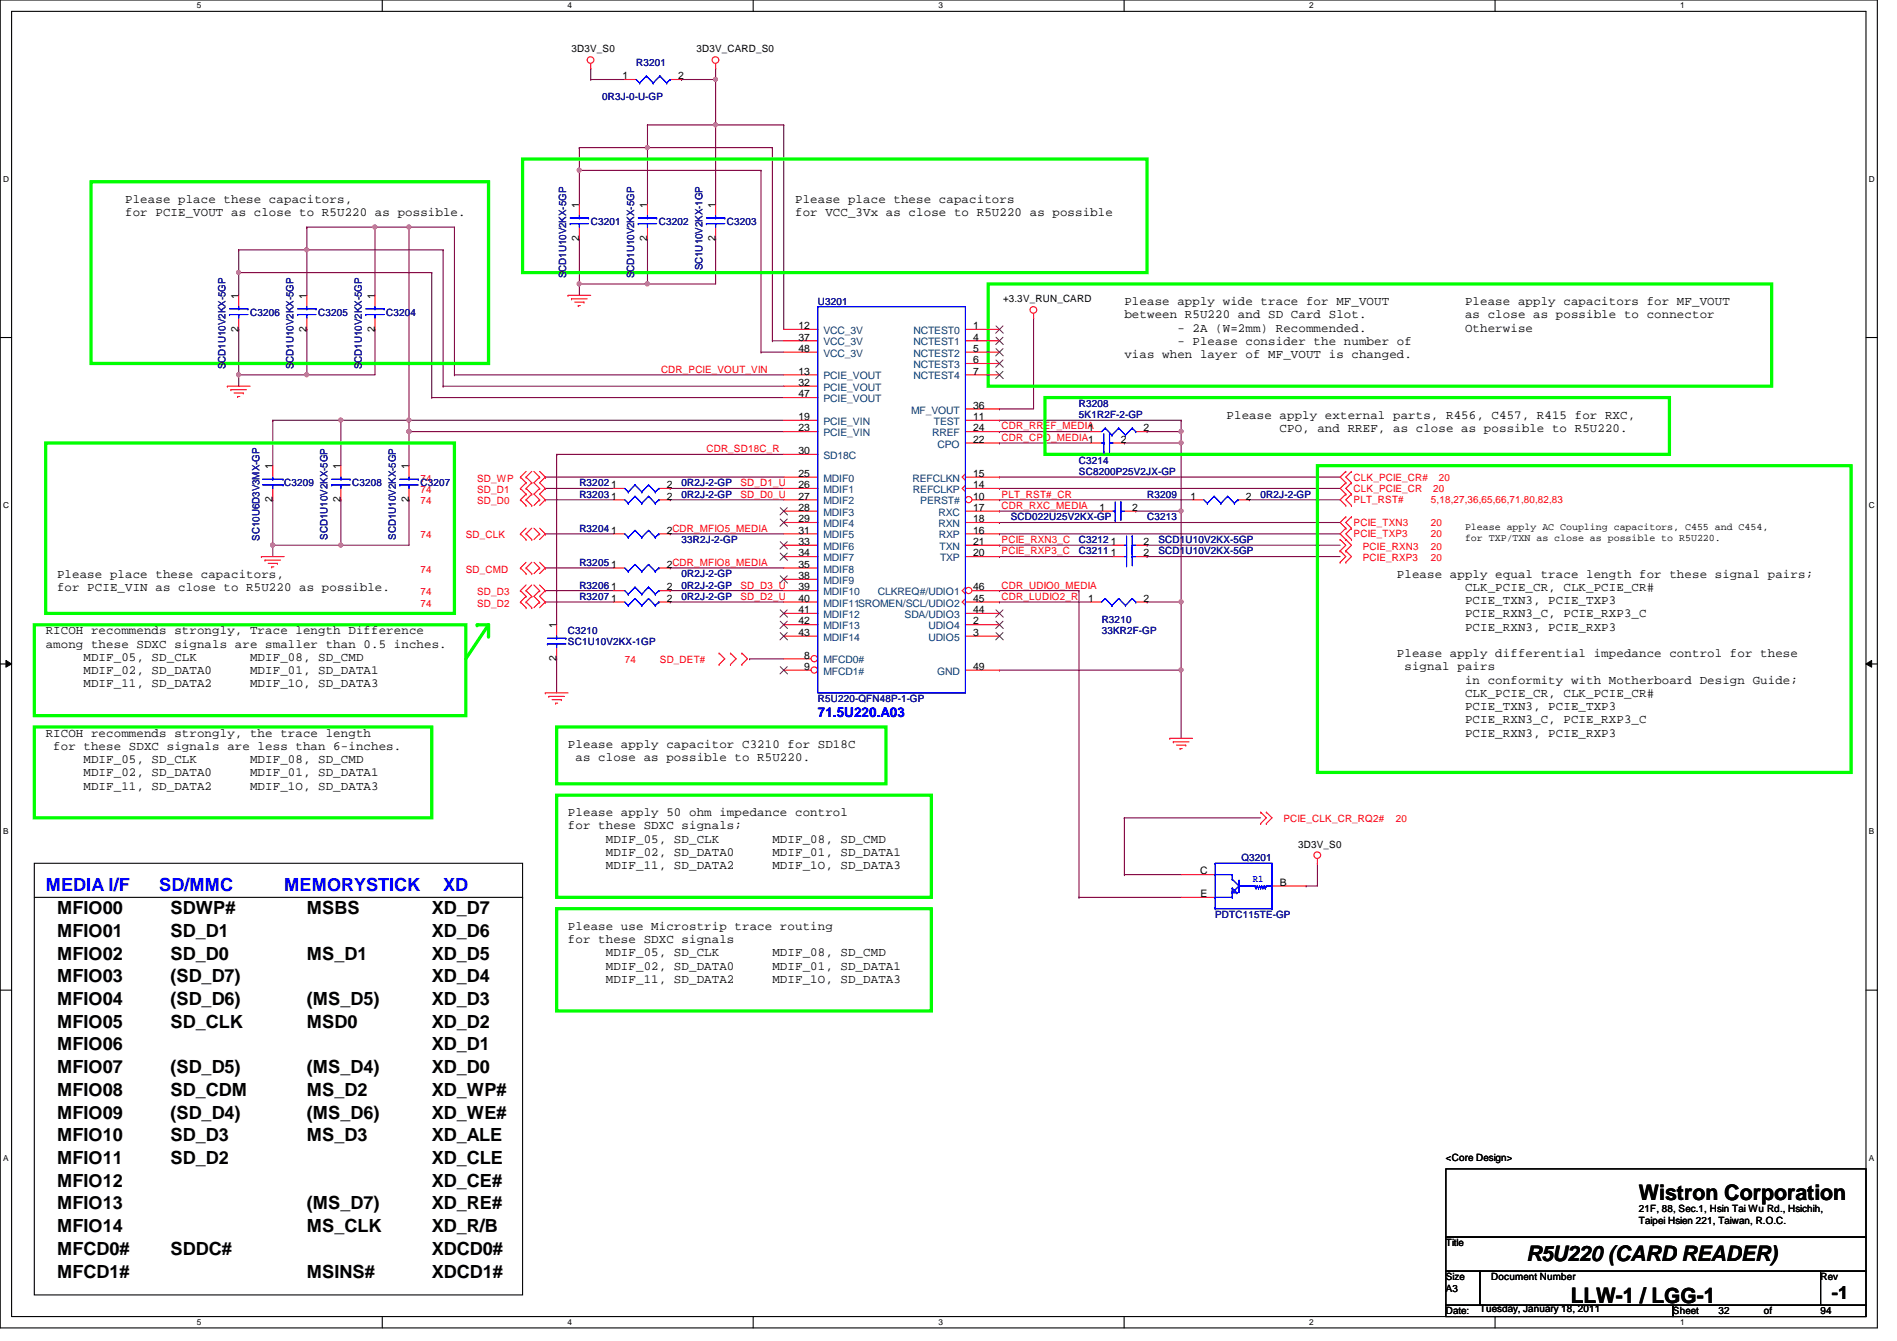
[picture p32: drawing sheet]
<svg xmlns="http://www.w3.org/2000/svg" width="297mm" height="210mm" viewBox="0 0 297 210" stroke-linecap="round" stroke-linejoin="round" font-family="sans-serif">
<defs><g id="words">
<g font-size="3.3">
<text x="256.6" y="187.9">Wistron Corporation</text>
<text x="239" y="197.4">R5U220 (CARD READER)</text>
<text x="246" y="203.9">LLW-1 / LGG-1</text>
</g>
<g font-size="2.8" fill="#00f">
<text x="7.2" y="139.5">MEDIA I/F</text>
<text x="24.9" y="139.5">SD/MMC</text>
<text x="44.5" y="139.5">MEMORYSTICK</text>
<text x="69.4" y="139.5">XD</text>
</g>
<g font-size="2.8">
<text x="8.9" y="143.1">MFIO00</text>
<text x="26.7" y="143.1">SDWP#</text>
<text x="48" y="143.1">MSBS</text>
<text x="67.6" y="143.1">XD_D7</text>
<text x="8.9" y="146.6">MFIO01</text>
<text x="26.7" y="146.6">SD_D1</text>
<text x="67.6" y="146.6">XD_D6</text>
<text x="8.9" y="150.2">MFIO02</text>
<text x="8.9" y="153.8">MFIO03</text>
<text x="26.7" y="150.2">SD_D0</text>
<text x="26.7" y="153.8">(SD_D7)</text>
<text x="48" y="150.2">MS_D1</text>
<text x="67.6" y="150.2">XD_D5</text>
<text x="67.6" y="153.8">XD_D4</text>
<text x="8.9" y="160.9">MFIO05</text>
<text x="8.9" y="157.3">MFIO04</text>
<text x="26.7" y="157.3">(SD_D6)</text>
<text x="26.7" y="160.9">SD_CLK</text>
<text x="48" y="160.9">MSD0</text>
<text x="48" y="157.3">(MS_D5)</text>
<text x="67.6" y="157.3">XD_D3</text>
<text x="67.6" y="160.9">XD_D2</text>
<text x="8.9" y="168">MFIO07</text>
<text x="8.9" y="164.4">MFIO06</text>
<text x="26.7" y="168">(SD_D5)</text>
<text x="48" y="168">(MS_D4)</text>
<text x="67.6" y="168">XD_D0</text>
<text x="67.6" y="164.4">XD_D1</text>
<text x="8.9" y="171.5">MFIO08</text>
<text x="26.7" y="171.5">SD_CDM</text>
<text x="48" y="171.5">MS_D2</text>
<text x="67.6" y="171.5">XD_WP#</text>
<text x="8.9" y="178.6">MFIO10</text>
<text x="8.9" y="175.1">MFIO09</text>
<text x="26.7" y="178.6">SD_D3</text>
<text x="26.7" y="175.1">(SD_D4)</text>
<text x="48" y="175.1">(MS_D6)</text>
<text x="48" y="178.6">MS_D3</text>
<text x="67.6" y="178.6">XD_ALE</text>
<text x="67.6" y="175.1">XD_WE#</text>
<text x="8.9" y="185.8">MFIO12</text>
<text x="8.9" y="182.2">MFIO11</text>
<text x="26.7" y="182.2">SD_D2</text>
<text x="67.6" y="185.8">XD_CE#</text>
<text x="67.6" y="182.2">XD_CLE</text>
<text x="8.9" y="189.3">MFIO13</text>
<text x="48" y="189.3">(MS_D7)</text>
<text x="67.6" y="189.3">XD_RE#</text>
<text x="8.9" y="196.4">MFCD0#</text>
<text x="8.9" y="192.9">MFIO14</text>
<text x="26.7" y="196.4">SDDC#</text>
<text x="48" y="192.9">MS_CLK</text>
<text x="67.6" y="196.4">XDCD0#</text>
<text x="67.6" y="192.9">XD_R/B</text>
<text x="8.9" y="200">MFCD1#</text>
<text x="48" y="200">MSINS#</text>
<text x="67.6" y="200">XDCD1#</text>
<text x="286.8" y="203.4">-1</text>
</g>
<text font-size="2.1" fill="#00f" x="128.1" y="112.2">71.5U220.A03</text>
<g font-size="1.9">
<text x="19.6" y="31.7">Please place these capacitors,</text>
<text x="19.6" y="33.8">for PCIE_VOUT as close to R5U220 as possible.</text>
<text x="124.5" y="31.7">Please place these capacitors</text>
<text x="124.5" y="33.8">for VCC_3Vx as close to R5U220 as possible</text>
<text x="176.1" y="47.8">Please apply wide trace for MF_VOUT</text>
<text x="229.4" y="47.8">Please apply capacitors for MF_VOUT</text>
<text x="176.1" y="49.8">between R5U220 and SD Card Slot.</text>
<text x="184.4" y="51.9">- 2A (W=2mm) Recommended.</text>
<text x="184.4" y="54">- Please consider the number of</text>
<text x="229.4" y="49.8">as close as possible to connector</text>
<text x="229.4" y="51.9">Otherwise</text>
<text x="176.1" y="56">vias when layer of MF_VOUT is changed.</text>
<text x="192.1" y="65.5">Please apply external parts, R456, C457, R415 for RXC,</text>
<text x="200.4" y="67.6">CPO, and RREF, as close as possible to R5U220.</text>
<text x="8.9" y="90.4">Please place these capacitors,</text>
<text x="8.9" y="92.5">for PCIE_VIN as close to R5U220 as possible.</text>
<text x="218.7" y="90.4">Please apply equal trace length for these signal pairs;</text>
<text x="229.4" y="92.5">CLK_PCIE_CR, CLK_PCIE_CR#</text>
<text x="229.4" y="94.6">PCIE_TXN3, PCIE_TXP3</text>
<text x="7.2" y="99.3">RICOH recommends strongly, Trace length Difference</text>
<text x="7.2" y="101.4">among these SDXC signals are smaller than 0.5 inches.</text>
<text x="229.4" y="96.6">PCIE_RXN3_C, PCIE_RXP3_C</text>
<text x="229.4" y="98.7">PCIE_RXN3, PCIE_RXP3</text>
<text x="13.1" y="103.5">MDIF_05, SD_CLK</text>
<text x="13.1" y="105.5">MDIF_02, SD_DATA0</text>
<text x="13.1" y="107.6">MDIF_11, SD_DATA2</text>
<text x="39.2" y="103.5">MDIF_08, SD_CMD</text>
<text x="39.2" y="105.5">MDIF_01, SD_DATA1</text>
<text x="39.2" y="107.6">MDIF_1O, SD_DATA3</text>
<text x="218.7" y="102.9">Please apply differential impedance control for these</text>
<text x="219.9" y="104.9">signal pairs</text>
<text x="229.4" y="107">in conformity with Motherboard Design Guide;</text>
<text x="229.4" y="109.1">CLK_PCIE_CR, CLK_PCIE_CR#</text>
<text x="229.4" y="111.2">PCIE_TXN3, PCIE_TXP3</text>
<text x="229.4" y="113.2">PCIE_RXN3_C, PCIE_RXP3_C</text>
<text x="7.2" y="115.3">RICOH recommends strongly, the trace length</text>
<text x="8.3" y="117.4">for these SDXC signals are less than 6-inches.</text>
<text x="13.1" y="119.5">MDIF_05, SD_CLK</text>
<text x="39.2" y="119.5">MDIF_08, SD_CMD</text>
<text x="88.9" y="117.1">Please apply capacitor C3210 for SD18C</text>
<text x="90.1" y="119.2">as close as possible to R5U220.</text>
<text x="229.4" y="115.3">PCIE_RXN3, PCIE_RXP3</text>
<text x="13.1" y="121.5">MDIF_02, SD_DATA0</text>
<text x="13.1" y="123.6">MDIF_11, SD_DATA2</text>
<text x="39.2" y="121.5">MDIF_01, SD_DATA1</text>
<text x="39.2" y="123.6">MDIF_1O, SD_DATA3</text>
<text x="88.9" y="127.8">Please apply 50 ohm impedance control</text>
<text x="88.9" y="129.8">for these SDXC signals;</text>
<text x="94.9" y="131.9">MDIF_05, SD_CLK</text>
<text x="120.9" y="131.9">MDIF_08, SD_CMD</text>
<text x="94.9" y="134">MDIF_02, SD_DATA0</text>
<text x="94.9" y="136.1">MDIF_11, SD_DATA2</text>
<text x="120.9" y="134">MDIF_01, SD_DATA1</text>
<text x="120.9" y="136.1">MDIF_1O, SD_DATA3</text>
<text x="88.9" y="145.5">Please use Microstrip trace routing</text>
<text x="88.9" y="147.6">for these SDXC signals</text>
<text x="94.9" y="149.7">MDIF_05, SD_CLK</text>
<text x="120.9" y="149.7">MDIF_08, SD_CMD</text>
<text x="94.9" y="151.8">MDIF_02, SD_DATA0</text>
<text x="94.9" y="153.8">MDIF_11, SD_DATA2</text>
<text x="120.9" y="151.8">MDIF_01, SD_DATA1</text>
<text x="120.9" y="153.8">MDIF_1O, SD_DATA3</text>
</g>
<g font-size="1.6">
<text x="89.5" y="8.2">3D3V_S0</text>
<text x="109" y="8.2">3D3V_CARD_S0</text>
<text x="97.5" y="12.4">1</text>
<text x="106.2" y="12.4">2</text>
<text x="90.7" y="32.6" transform="rotate(-90 90.7 32.6)">1</text>
<text x="101.3" y="32.6" transform="rotate(-90 101.3 32.6)">1</text>
<text x="112" y="32.6" transform="rotate(-90 112 32.6)">1</text>
<text x="90.7" y="37.7" transform="rotate(-90 90.7 37.7)">2</text>
<text x="101.3" y="37.7" transform="rotate(-90 101.3 37.7)">2</text>
<text x="112" y="37.7" transform="rotate(-90 112 37.7)">2</text>
<text x="37.3" y="46.8" transform="rotate(-90 37.3 46.8)">1</text>
<text x="48" y="46.8" transform="rotate(-90 48 46.8)">1</text>
<text x="58.7" y="46.8" transform="rotate(-90 58.7 46.8)">1</text>
<text x="157.1" y="47.3">+3.3V_RUN_CARD</text>
<text x="37.3" y="51.9" transform="rotate(-90 37.3 51.9)">2</text>
<text x="48" y="51.9" transform="rotate(-90 48 51.9)">2</text>
<text x="58.7" y="51.9" transform="rotate(-90 58.7 51.9)">2</text>
<text x="125" y="53.3">37</text>
<text x="125" y="51.5">12</text>
<text x="152.4" y="53.3">4</text>
<text x="152.4" y="51.5">1</text>
<text x="125" y="58.6">13</text>
<text x="125" y="55.1">48</text>
<text x="152.4" y="55.1">5</text>
<text x="152.4" y="56.9">6</text>
<text x="152.4" y="58.6">7</text>
<text x="125" y="62.2">47</text>
<text x="125" y="60.4">32</text>
<text x="125" y="65.7">19</text>
<text x="152.4" y="64">36</text>
<text x="152.4" y="65.7">11</text>
<text x="125" y="71.1">30</text>
<text x="125" y="67.5">23</text>
<text x="152.4" y="69.3">22</text>
<text x="152.4" y="67.5">24</text>
<text x="170.4" y="67.5">1</text>
<text x="175.5" y="69.3">2</text>
<text x="179.1" y="67.5">2</text>
<text x="42.7" y="73.4" transform="rotate(-90 42.7 73.4)">1</text>
<text x="53.3" y="73.4" transform="rotate(-90 53.3 73.4)">1</text>
<text x="64" y="73.4" transform="rotate(-90 64 73.4)">1</text>
<text x="95.7" y="76.4">1</text>
<text x="104.4" y="76.4">2</text>
<text x="125" y="74.6">25</text>
<text x="125" y="76.4">26</text>
<text x="152.4" y="74.6">15</text>
<text x="152.4" y="76.4">14</text>
<text x="42.7" y="78.6" transform="rotate(-90 42.7 78.6)">2</text>
<text x="53.3" y="78.6" transform="rotate(-90 53.3 78.6)">2</text>
<text x="64" y="78.6" transform="rotate(-90 64 78.6)">2</text>
<text x="95.7" y="83.5">1</text>
<text x="95.7" y="78.2">1</text>
<text x="104.4" y="83.5">2CDR_MFIO5_MEDIA</text>
<text x="104.4" y="78.2">2</text>
<text x="125" y="78.2">27</text>
<text x="125" y="80">28</text>
<text x="125" y="81.7">29</text>
<text x="125" y="83.5">31</text>
<text x="152.4" y="78.2">10</text>
<text x="152.4" y="83.5">16</text>
<text x="152.4" y="81.7">18</text>
<text x="152.4" y="80">17</text>
<text x="172.2" y="80">1</text>
<text x="177.3" y="80">2</text>
<text x="186.4" y="78.2">1</text>
<text x="195.1" y="78.2">2</text>
<text x="229.4" y="83">Please apply AC Coupling capacitors, C455 and C454,</text>
<text x="95.7" y="88.9">1</text>
<text x="104.4" y="88.9">2CDR_MFIO8_MEDIA</text>
<text x="125" y="85.3">33</text>
<text x="125" y="87.1">34</text>
<text x="125" y="88.9">35</text>
<text x="152.4" y="87.1">20</text>
<text x="152.4" y="85.3">21</text>
<text x="173.9" y="85.3">1</text>
<text x="173.9" y="87.1">1</text>
<text x="179.1" y="85.3">2</text>
<text x="179.1" y="87.1">2</text>
<text x="229.4" y="84.7">for TXP/TXN as close as possible to R5U220.</text>
<text x="95.7" y="94.2">1</text>
<text x="95.7" y="92.4">1</text>
<text x="104.4" y="94.2">2</text>
<text x="104.4" y="92.4">2</text>
<text x="125" y="90.6">38</text>
<text x="125" y="92.4">39</text>
<text x="125" y="94.2">40</text>
<text x="125" y="96">41</text>
<text x="152.4" y="96">44</text>
<text x="152.4" y="94.2">45</text>
<text x="152.4" y="92.4">46</text>
<text x="170.4" y="94.2">1</text>
<text x="179.1" y="94.2">2</text>
<text x="87.1" y="98.3" transform="rotate(-90 87.1 98.3)">1</text>
<text x="125" y="97.7">42</text>
<text x="125" y="99.5">43</text>
<text x="152.4" y="97.7">2</text>
<text x="152.4" y="99.5">3</text>
<text x="87.1" y="103.5" transform="rotate(-90 87.1 103.5)">2</text>
<text x="125.9" y="103.1">8</text>
<text x="125.9" y="104.9">9</text>
<text x="152.4" y="104.9">49</text>
<text x="187.9" y="136.9">C</text>
<text x="203.3" y="132.7">3D3V_S0</text>
<text x="188" y="140.4">E</text>
<text x="200.4" y="138.6">B</text>
<text x="226.4" y="181.7">&lt;Core Design&gt;</text>
<text x="256.6" y="189.7">21F, 88, Sec.1, Hsin Tai Wu Rd., Hsichih,</text>
<text x="256.6" y="191.6">Taipei Hsien 221, Taiwan, R.O.C.</text>
<text x="226.4" y="195.1">Title</text>
<text x="226.4" y="200.4">Size</text>
<text x="226.4" y="202.2">A3</text>
<text x="233.5" y="200.4">Document Number</text>
<text x="285.1" y="200.4">Rev</text>
<text x="226.4" y="205.7">Date:</text>
<text x="231.7" y="205.4">Tuesday, January 18, 2011</text>
<text x="262" y="205.7">Sheet</text>
<text x="269.1" y="205.7">32</text>
<text x="276.2" y="205.7">of</text>
<text x="285.1" y="205.7">94</text>
</g>
<g font-size="1.6" fill="#000080">
<text x="99.6" y="10.3">R3201</text>
<text x="94.3" y="15.7">0R3J-0-U-GP</text>
<text x="92.5" y="35.2">C3201</text>
<text x="103.2" y="35.2">C3202</text>
<text x="113.8" y="35.2">C3203</text>
<text x="88.6" y="43.6" transform="rotate(-90 88.6 43.6)">SCD1U10V2KX-5GP</text>
<text x="99.3" y="43.6" transform="rotate(-90 99.3 43.6)">SCD1U10V2KX-5GP</text>
<text x="110" y="42.3" transform="rotate(-90 110 42.3)">SC1U10V2KX-1GP</text>
<text x="128.1" y="47.7">U3201</text>
<text x="39.2" y="49.4">C3206</text>
<text x="49.8" y="49.4">C3205</text>
<text x="60.5" y="49.4">C3204</text>
<text x="35.3" y="57.8" transform="rotate(-90 35.3 57.8)">SCD1U10V2KX-5GP</text>
<text x="46" y="57.8" transform="rotate(-90 46 57.8)">SCD1U10V2KX-5GP</text>
<text x="56.6" y="57.8" transform="rotate(-90 56.6 57.8)">SCD1U10V2KX-5GP</text>
<text x="168.9" y="63.7">R3208</text>
<text x="168.9" y="65.4">5K1R2F-2-GP</text>
<text x="44.5" y="76.1">C3209</text>
<text x="55.2" y="76.1">C3208</text>
<text x="65.8" y="76.1">C3207</text>
<text x="90.7" y="76.1">R3202</text>
<text x="90.7" y="77.9">R3203</text>
<text x="106.7" y="76.1">0R2J-2-GP</text>
<text x="106.7" y="77.9">0R2J-2-GP</text>
<text x="168.9" y="72.6">C3214</text>
<text x="168.9" y="74.3">SC8200P25V2JX-GP</text>
<text x="179.6" y="77.9">R3209</text>
<text x="197.4" y="77.9">0R2J-2-GP</text>
<text x="90.7" y="83.2">R3204</text>
<text x="158.3" y="81.4">SCD022U25V2KX-GP</text>
<text x="179.6" y="81.4">C3213</text>
<text x="40.6" y="84.6" transform="rotate(-90 40.6 84.6)">SC10U6D3V3MX-GP</text>
<text x="51.3" y="84.5" transform="rotate(-90 51.3 84.5)">SCD1U10V2KX-5GP</text>
<text x="62" y="84.5" transform="rotate(-90 62 84.5)">SCD1U10V2KX-5GP</text>
<text x="90.7" y="88.6">R3205</text>
<text x="106.7" y="85">33R2J-2-GP</text>
<text x="168.9" y="85">C3212</text>
<text x="168.9" y="86.8">C3211</text>
<text x="181.4" y="85">SCD1U10V2KX-5GP</text>
<text x="181.4" y="86.8">SCD1U10V2KX-5GP</text>
<text x="90.7" y="93.9">R3207</text>
<text x="90.7" y="92.1">R3206</text>
<text x="106.7" y="93.9">0R2J-2-GP</text>
<text x="106.7" y="92.1">0R2J-2-GP</text>
<text x="106.7" y="90.3">0R2J-2-GP</text>
<text x="88.9" y="99.2">C3210</text>
<text x="88.9" y="101">SC1U10V2KX-1GP</text>
<text x="172.5" y="97.5">R3210</text>
<text x="172.5" y="99.2">33KR2F-GP</text>
<text x="128.1" y="109.9">R5U220-QFN48P-1-GP</text>
<text x="194.4" y="134.8">Q3201</text>
<text x="190.3" y="143.7">PDTC115TE-GP</text>
</g>
<g font-size="1.6" fill="#004080">
<text x="128.9" y="52.3">VCC_3V</text>
<text x="143" y="52.3">NCTEST0</text>
<text x="128.9" y="54.1">VCC_3V</text>
<text x="128.9" y="59.4">PCIE_VOUT</text>
<text x="128.9" y="55.8">VCC_3V</text>
<text x="143" y="55.8">NCTEST2</text>
<text x="143" y="54.1">NCTEST1</text>
<text x="143" y="57.6">NCTEST3</text>
<text x="143" y="59.4">NCTEST4</text>
<text x="128.9" y="62.9">PCIE_VOUT</text>
<text x="128.9" y="61.2">PCIE_VOUT</text>
<text x="142.7" y="64.7">MF_VOUT</text>
<text x="128.9" y="71.8">SD18C</text>
<text x="128.9" y="66.5">PCIE_VIN</text>
<text x="128.9" y="68.3">PCIE_VIN</text>
<text x="146" y="68.3">RREF</text>
<text x="146.2" y="66.5">TEST</text>
<text x="146.8" y="70.1">CPO</text>
<text x="128.9" y="75.4">MDIF0</text>
<text x="128.9" y="77.2">MDIF1</text>
<text x="142.9" y="75.4">REFCLKN</text>
<text x="143" y="77.2">REFCLKP</text>
<text x="128.9" y="79">MDIF2</text>
<text x="128.9" y="80.7">MDIF3</text>
<text x="128.9" y="82.5">MDIF4</text>
<text x="144.1" y="79">PERST#</text>
<text x="146.9" y="82.5">RXN</text>
<text x="146.9" y="80.7">RXC</text>
<text x="128.9" y="84.3">MDIF5</text>
<text x="128.9" y="86.1">MDIF6</text>
<text x="128.9" y="87.8">MDIF7</text>
<text x="128.9" y="89.6">MDIF8</text>
<text x="147" y="84.3">RXP</text>
<text x="147.1" y="86.1">TXN</text>
<text x="147.2" y="87.8">TXP</text>
<text x="128.9" y="91.4">MDIF9</text>
<text x="128.9" y="93.2">MDIF10</text>
<text x="128.9" y="95">MDIF11SROMEN/SCL/UDIO2</text>
<text x="137.5" y="93.2">CLKREQ#/UDIO1</text>
<text x="128.9" y="96.7">MDIF12</text>
<text x="128.9" y="98.5">MDIF13</text>
<text x="128.9" y="100.3">MDIF14</text>
<text x="141.6" y="96.7">SDA/UDIO3</text>
<text x="145.4" y="98.5">UDIO4</text>
<text x="145.4" y="100.3">UDIO5</text>
<text x="128.9" y="103.8">MFCD0#</text>
<text x="128.9" y="105.6">MFCD1#</text>
<text x="146.7" y="105.6">GND</text>
</g>
<g font-size="1.6" fill="#f00">
<text x="103.5" y="58.3">CDR_PCIE_VOUT_VIN</text>
<text x="110.6" y="70.8">CDR_SD18C_R</text>
<text x="156.8" y="69">CDR_CPO_MEDIA1</text>
<text x="156.8" y="67.2">CDR_RREF_MEDIA</text>
<text x="65.8" y="77.2">74</text>
<text x="65.8" y="75.4">74</text>
<text x="74.7" y="77.2">SD_D1</text>
<text x="74.7" y="75.4">SD_WP</text>
<text x="115.9" y="76.1">SD_D1_U</text>
<text x="115.9" y="77.9">SD_D0_U</text>
<text x="156.8" y="77.9">PLT_RST#_CR</text>
<text x="212" y="75.2">CLK_PCIE_CR#</text>
<text x="212" y="77">CLK_PCIE_CR</text>
<text x="224.4" y="77">20</text>
<text x="225.3" y="75.2">20</text>
<text x="65.8" y="79">74</text>
<text x="74.7" y="79">SD_D0</text>
<text x="156.8" y="79.7">CDR_RXC_MEDIA</text>
<text x="212" y="78.8">PLT_RST#</text>
<text x="212" y="82.3">PCIE_TXN3</text>
<text x="224.1" y="78.8">5,18,27,36,65,66,71,80,82,83</text>
<text x="224.1" y="82.3">20</text>
<text x="65.8" y="84.3">74</text>
<text x="65.8" y="89.6">74</text>
<text x="72.9" y="84.3">SD_CLK</text>
<text x="72.9" y="89.6">SD_CMD</text>
<text x="156.8" y="85">PCIE_RXN3_C</text>
<text x="156.8" y="86.8">PCIE_RXP3_C</text>
<text x="212" y="84.1">PCIE_TXP3</text>
<text x="213.4" y="86.1">PCIE_RXN3</text>
<text x="213.4" y="87.8">PCIE_RXP3</text>
<text x="224.1" y="84.1">20</text>
<text x="224.1" y="86.1">20</text>
<text x="224.1" y="87.8">20</text>
<text x="65.8" y="95">74</text>
<text x="65.8" y="93.2">74</text>
<text x="74.7" y="95">SD_D2</text>
<text x="74.7" y="93.2">SD_D3</text>
<text x="115.9" y="93.9">SD_D2_U</text>
<text x="115.9" y="92.1">SD_D3_U</text>
<text x="156.8" y="92.1">CDR_UDIO0_MEDIA</text>
<text x="156.8" y="93.9">CDR_LUDIO2_R</text>
<text x="97.8" y="103.8">74</text>
<text x="103.3" y="103.8">SD_DET#</text>
<text x="201" y="128.7">PCIE_CLK_CR_RQ2#</text>
<text x="218.6" y="128.7">20</text>
</g>
<text font-size="1.6" fill="#00f" x="196.2" y="138.1">R1</text>
<g font-size="1.3">
<text x="30.8" y="1.3">5</text>
<text x="88.9" y="1.3">4</text>
<text x="146.9" y="1.3">3</text>
<text x="205" y="1.3">2</text>
<text x="263.1" y="1.3">1</text>
<text x=".5" y="28.4">D</text>
<text x="292.6" y="28.4">D</text>
<text x=".5" y="79.5">C</text>
<text x="292.6" y="79.5">C</text>
<text x=".5" y="130.6">B</text>
<text x="292.6" y="130.6">B</text>
<text x=".5" y="181.7">A</text>
<text x="292.6" y="181.7">A</text>
<text x="30.8" y="207.4">5</text>
<text x="88.9" y="207.4">4</text>
<text x="146.9" y="207.4">3</text>
<text x="205" y="207.4">2</text>
<text x="263.1" y="207.4">1</text>
</g>
</g></defs>
<path d="M0 0h294v207.9h-294zM1.8 1.8h290.4v204.3h-290.4z" fill="none" stroke="#000" stroke-width=".17"/>
<g fill="#fff">
<path d="M30.8 .2h.7v1.4h-.7z"/>
<path d="M30.8 206.2h.7v1.4h-.7z"/>
</g>
<path d="M59.9 0v1.8M59.9 206.1v1.8" fill="none" stroke="#000" stroke-width=".17"/>
<g fill="#fff">
<path d="M88.9 .2h.6v1.4h-.6z"/>
<path d="M88.9 206.2h.6v1.4h-.6z"/>
</g>
<path d="M117.9 0v1.8M117.9 206.1v1.8" fill="none" stroke="#000" stroke-width=".17"/>
<g fill="#fff">
<path d="M146.9 .2h.7v1.4h-.7z"/>
<path d="M146.9 206.2h.7v1.4h-.7z"/>
</g>
<path d="M176 0v1.8M176 206.1v1.8" fill="none" stroke="#000" stroke-width=".17"/>
<g fill="#fff">
<path d="M205 .2h.7v1.4h-.7z"/>
<path d="M205 206.2h.7v1.4h-.7z"/>
</g>
<path d="M234.1 0v1.8M234.1 206.1v1.8" fill="none" stroke="#000" stroke-width=".17"/>
<g fill="#fff">
<path d="M263.1 .2h.7v1.4h-.7z"/>
<path d="M263.1 206.2h.7v1.4h-.7z"/>
<path d="M.5 27.3h.9v1.4h-.9z"/>
<path d="M292.6 27.3h.9v1.4h-.9z"/>
<path d="M.5 78.4h.9v1.4h-.9z"/>
<path d="M292.6 78.4h.9v1.4h-.9z"/>
</g>
<path d="M0 52.8h1.8M292.2 52.8h1.8" fill="none" stroke="#000" stroke-width=".17"/>
<g fill="#fff">
<path d="M.5 129.5h.8v1.4h-.8z"/>
<path d="M292.6 129.5h.9v1.4h-.9z"/>
</g>
<path d="M0 103.9h1.8M292.2 103.9h1.8" fill="none" stroke="#000" stroke-width=".17"/>
<path d="M.9 103.4l.9 .5-.9 .5zM292.2 103.9l.9-.5v1z" fill="#000"/>
<path d="M.9 103.4l.9 .5-.9 .5zM292.2 103.9l.9-.5v1z" fill="none" stroke="#000" stroke-width=".16"/>
<g fill="#fff">
<path d="M.5 180.5h.8v1.4h-.8z"/>
<path d="M292.6 180.5h.9v1.4h-.9z"/>
</g>
<path d="M0 155h1.8M292.2 155h1.8" fill="none" stroke="#000" stroke-width=".17"/>
<path d="M92.5 12.4h.1M92.5 12.4h5.3M112.1 10.7h.1M112.1 10.7v1.7M53.4 65.8h.1M53.4 65.8h10.6" fill="none" stroke="#800040" stroke-width=".17"/>
<circle cx="53.4" cy="65.8" r=".32" fill="#f0f"/>
<circle cx="53.4" cy="65.8" r=".32" fill="none" stroke="#f0f" stroke-width=".17"/>
<path d="M64 35.6h.1M64 35.6v30.2" fill="none" stroke="#800040" stroke-width=".17"/>
<circle cx="64" cy="35.5" r=".32" fill="#f0f"/>
<circle cx="64" cy="35.5" r=".32" fill="none" stroke="#f0f" stroke-width=".17"/>
<path d="M185 67.6h.1M185 67.6v1.7" fill="none" stroke="#800040" stroke-width=".17"/>
<circle cx="184.9" cy="67.5" r=".32" fill="#f0f"/>
<circle cx="184.9" cy="67.5" r=".32" fill="none" stroke="#f0f" stroke-width=".17"/>
<path d="M90.7 37.3h.1M90.7 37.3v7.1M37.4 51.6h.1M37.4 51.6v7.1M42.7 78.2h.1M42.7 78.2v7.1M179.6 94.2h.1M185 80h.1M185 80v14.2h-5.4" fill="none" stroke="#800040" stroke-width=".17"/>
<circle cx="184.9" cy="80" r=".32" fill="#f0f"/>
<circle cx="184.9" cy="80" r=".32" fill="none" stroke="#f0f" stroke-width=".17"/>
<g fill="none" stroke="#800040" stroke-width=".17">
<path d="M90.7 23.1h.1M90.7 23.1v3.6M71.2 58.7h.1M71.2 58.7h51.5M119.2 55.1h.1M119.2 55.1h3.5M161.8 49.8h.1M161.8 49.8v14.2h-5.3M64 65.8h.1M64 65.8h58.7M69.4 60.5h.1M69.4 60.5h53.3"/>
<path d="M85.4 78.2h.1M85.4 76.5h.1M85.4 74.7h.1M85.4 76.5h10.7M85.4 78.2h10.7M85.4 74.7h37.3M104.9 76.5h.1M104.9 76.5h17.8M156.5 64h.1M156.5 74.7h.1M156.5 74.7h53.3M185 69.3h.1"/>
<path d="M185 65.8h.1M185 69.3v10.7h-7.2M185 65.8v1.8M85.4 83.6h.1M85.4 88.9h.1M85.4 83.6h10.7M85.4 88.9h10.7M104.9 94.2h.1M104.9 94.2h17.8M156.5 85.3h.1M156.5 87.1h.1M156.5 85.3h17.8"/>
<path d="M156.5 87.1h17.8M177.8 80h.1M179.6 85.3h.1M179.6 85.3h30.2M117.4 103.1h.1M117.4 103.1h5.3"/>
</g>
<circle cx="64" cy="65.8" r=".32" fill="#f0f"/>
<circle cx="64" cy="65.8" r=".32" fill="none" stroke="#f0f" stroke-width=".17"/>
<g fill="none" stroke="#800040" stroke-width=".17">
<path d="M112.1 19.6h.1M112.1 19.6h10.6M69.4 39.1h.1M69.4 39.1v21.4M37.4 42.7h.1M37.4 42.7v3.5M48 51.6h.1M48 51.6v7.1M87.2 71.1h.1M87.2 71.1h35.5M156.5 78.2h.1M156.5 78.2h30.2"/>
<path d="M195.6 78.2h.1M195.6 78.2h14.2M179.6 87.1h.1M179.6 87.1h30.2"/>
</g>
<circle cx="37.4" cy="42.6" r=".32" fill="#f0f"/>
<circle cx="37.4" cy="42.6" r=".32" fill="none" stroke="#f0f" stroke-width=".17"/>
<path d="M112.1 19.6h.1M112.1 19.6v12.4M37.4 39.1h.1M37.4 39.1h10.6M37.4 39.1v3.6M71.2 35.6h.1M71.2 35.6v23.1M58.7 51.6h.1M58.7 51.6v7.1" fill="none" stroke="#800040" stroke-width=".17"/>
<circle cx="112" cy="19.5" r=".32" fill="#f0f"/>
<circle cx="112" cy="19.5" r=".32" fill="none" stroke="#f0f" stroke-width=".17"/>
<path d="M112.1 12.4h.1M112.1 12.4v7.2M48 58.7h.1M48 58.7h10.7" fill="none" stroke="#800040" stroke-width=".17"/>
<circle cx="48" cy="58.6" r=".32" fill="#f0f"/>
<circle cx="48" cy="58.6" r=".32" fill="none" stroke="#f0f" stroke-width=".17"/>
<path d="M37.4 58.7h.1M37.4 58.7h10.6" fill="none" stroke="#800040" stroke-width=".17"/>
<circle cx="37.4" cy="58.6" r=".32" fill="#f0f"/>
<circle cx="37.4" cy="58.6" r=".32" fill="none" stroke="#f0f" stroke-width=".17"/>
<g fill="none" stroke="#800040" stroke-width=".17">
<path d="M42.7 65.8h.1M42.7 65.8v7.1M64 67.6h.1M64 67.6v5.3M87.2 71.1h.1M87.2 71.1v26.7M156.5 92.5h.1M156.5 92.5h12.4M185 94.2h.1M185 94.2v10.7h-28.5M156.5 104.9h.1M176.1 128h.1"/>
<path d="M176.1 136.9h.1M176.1 128v8.9M176.1 136.9h8.9"/>
</g>
<circle cx="184.9" cy="94.2" r=".32" fill="#f0f"/>
<circle cx="184.9" cy="94.2" r=".32" fill="none" stroke="#f0f" stroke-width=".17"/>
<path d="M48 35.6h.1M48 39.1h.1M48 35.6h10.7M48 39.1v7.1" fill="none" stroke="#800040" stroke-width=".17"/>
<circle cx="48" cy="39.1" r=".32" fill="#f0f"/>
<circle cx="48" cy="39.1" r=".32" fill="none" stroke="#f0f" stroke-width=".17"/>
<path d="M122.7 19.6h.1M122.7 19.6v32M64 65.8h.1M64 65.8v1.8" fill="none" stroke="#800040" stroke-width=".17"/>
<circle cx="64" cy="67.5" r=".32" fill="#f0f"/>
<circle cx="64" cy="67.5" r=".32" fill="none" stroke="#f0f" stroke-width=".17"/>
<g fill="none" stroke="#800040" stroke-width=".17">
<path d="M119.2 26.7h.1M119.2 26.7v28.4M37.4 58.7h.1M37.4 58.7v1.8M42.7 65.8h.1M42.7 65.8h10.7M53.4 65.8h.1M53.4 78.2h.1M53.4 65.8v7.1M53.4 78.2v7.1M64 78.2h.1M64 78.2v7.1h-10.6"/>
<path d="M53.4 85.3h.1M104.9 83.6h.1M104.9 83.6h17.8M168.9 92.5h.1M168.9 92.5v48M176.1 128h.1M176.1 128h21.3"/>
</g>
<circle cx="53.4" cy="85.3" r=".32" fill="#f0f"/>
<circle cx="53.4" cy="85.3" r=".32" fill="none" stroke="#f0f" stroke-width=".17"/>
<path d="M42.7 85.3h.1M42.7 85.3h10.7M42.7 85.3v1.8" fill="none" stroke="#800040" stroke-width=".17"/>
<circle cx="42.7" cy="85.3" r=".32" fill="#f0f"/>
<circle cx="42.7" cy="85.3" r=".32" fill="none" stroke="#f0f" stroke-width=".17"/>
<path d="M92.5 10.7h.1M92.5 10.7v1.7M58.7 35.6h.1M58.7 35.6v10.6M67.6 42.7h.1M67.6 42.7v19.5" fill="none" stroke="#800040" stroke-width=".17"/>
<circle cx="58.7" cy="35.5" r=".32" fill="#f0f"/>
<circle cx="58.7" cy="35.5" r=".32" fill="none" stroke="#f0f" stroke-width=".17"/>
<g fill="none" stroke="#800040" stroke-width=".17">
<path d="M101.4 19.6h.1M101.4 19.6v3.5M48 35.6h.1M48 35.6v3.5M58.7 35.6h.1M58.7 35.6h5.3M90.7 26.7h.1M90.7 26.7h28.5M90.7 26.7v5.3M67.6 62.2h.1M67.6 62.2h55.1M206.3 135.1h.1"/>
<path d="M206.3 135.1v3.6"/>
</g>
<circle cx="90.7" cy="26.6" r=".32" fill="#f0f"/>
<circle cx="90.7" cy="26.6" r=".32" fill="none" stroke="#f0f" stroke-width=".17"/>
<path d="M101.4 23.1h.1M101.4 23.1v8.9" fill="none" stroke="#800040" stroke-width=".17"/>
<circle cx="101.4" cy="23.1" r=".32" fill="#f0f"/>
<circle cx="101.4" cy="23.1" r=".32" fill="none" stroke="#f0f" stroke-width=".17"/>
<path d="M101.4 37.3h.1M101.4 37.3v7.1M101.4 44.4h.1M101.4 44.4h10.7M168.9 140.5h.1M168.9 140.5h16.1" fill="none" stroke="#800040" stroke-width=".17"/>
<circle cx="101.4" cy="44.4" r=".32" fill="#f0f"/>
<circle cx="101.4" cy="44.4" r=".32" fill="none" stroke="#f0f" stroke-width=".17"/>
<path d="M90.7 44.4h.1M90.7 44.4h10.7" fill="none" stroke="#800040" stroke-width=".17"/>
<circle cx="90.7" cy="44.4" r=".32" fill="#f0f"/>
<circle cx="90.7" cy="44.4" r=".32" fill="none" stroke="#f0f" stroke-width=".17"/>
<path d="M101.4 19.6h.1M101.4 19.6h10.7M90.7 23.1h.1M90.7 23.1h10.7M90.7 44.4h.1M90.7 44.4v1.8M185 104.9h.1M185 104.9v10.7" fill="none" stroke="#800040" stroke-width=".17"/>
<circle cx="184.9" cy="104.9" r=".32" fill="#f0f"/>
<circle cx="184.9" cy="104.9" r=".32" fill="none" stroke="#f0f" stroke-width=".17"/>
<g fill="none" stroke="#800040" stroke-width=".17">
<path d="M112.1 37.3h.1M112.1 37.3v7.1M120.9 23.1h.1M120.9 23.1v30.2M37.4 42.7h.1M37.4 42.7h30.2M156.5 69.3h.1M156.5 67.6h.1M156.5 69.3h14.2M156.5 67.6h14.2M176.1 69.3h.1M176.1 69.3h8.9"/>
<path d="M104.9 88.9h.1M104.9 92.5h.1M104.9 88.9h17.8M104.9 92.5h17.8M156.5 80h.1M156.5 80h16M87.2 103.1h.1M87.2 103.1v5.4M204.5 138.7h.1M204.5 138.7h1.8"/>
</g>
<circle cx="184.9" cy="69.3" r=".32" fill="#f0f"/>
<circle cx="184.9" cy="69.3" r=".32" fill="none" stroke="#f0f" stroke-width=".17"/>
<path d="M64 67.6h.1M64 67.6h58.7M156.5 65.8h.1M156.5 65.8h28.5M156.5 81.8h.1M156.5 81.8h53.3" fill="none" stroke="#800040" stroke-width=".17"/>
<circle cx="64" cy="67.5" r=".32" fill="#f0f"/>
<circle cx="64" cy="67.5" r=".32" fill="none" stroke="#f0f" stroke-width=".17"/>
<g fill="none" stroke="#800040" stroke-width=".17">
<path d="M106.7 12.4h.1M106.7 12.4h5.4M48 39.1h.1M48 39.1h21.4M64 35.6h.1M64 35.6h7.2M101.4 23.1h.1M101.4 23.1h19.5M120.9 53.3h.1M120.9 53.3h1.8M104.9 78.2h.1M104.9 78.2h17.8"/>
<path d="M156.5 76.5h.1M156.5 76.5h53.3M179.6 67.6h.1M179.6 67.6h5.4M85.4 94.2h.1M85.4 92.5h.1M85.4 94.2h10.7M85.4 92.5h10.7M156.5 94.2h.1M156.5 83.6h.1M156.5 94.2h14.2M156.5 83.6h53.3"/>
</g>
<circle cx="112" cy="12.4" r=".32" fill="#f0f"/>
<circle cx="112" cy="12.4" r=".32" fill="none" stroke="#f0f" stroke-width=".17"/>
<g fill="none" stroke="#f00" stroke-width=".17">
<path d="M92.5 10.7h.1M92.5 9.9v.8M112.1 10.7h.1M112.1 9.9v.8M88.9 46.2h.1M88.9 46.2h3.6M89.5 46.8h.1M89.5 46.8h2.4M90 47.3h1.4M90.5 47.8h.1M90.5 47.8h.4M91.4 47.3h.1"/>
<path d="M161.8 49.8h.1M161.8 49.1v.7M35.6 60.5h.1M35.6 60.5h3.6M36.1 61h.1M36.1 61h2.5M36.7 61.5h1.4M37.2 62.1h.1M37.2 62.1h.3M38.1 61.5h.1M81.5 78.2h.1M81.5 76.5h.1"/>
<path d="M81.5 74.7h.1M81.5 78.2l.9 .9M81.5 76.5l.9 .8M81.5 74.7l.9 .9M82.4 79.1h.1M82.4 78.2h.1M82.4 77.3h.1M82.4 76.5h.1M82.4 75.6h.1M82.4 74.7h.1M82.4 78.2l.9 .9M82.4 77.3l-.9 .9"/>
<path d="M82.4 76.5l.9 .8M82.4 75.6l-.9 .9M82.4 74.7l.9 .9M82.4 73.8l-.9 .9M83.3 79.1h.1M83.3 77.3h.1M83.3 75.6h.1M83.3 77.3l-.9 .9M83.3 75.6l-.9 .9M83.3 73.8l-.9 .9M83.6 73.8l.9 .9M84.5 78.2h.1"/>
<path d="M84.5 76.5h.1M84.5 74.7h.1M84.5 76.5l-.9 .8 .9 .9M84.5 78.2l-.9 .9M84.5 74.7l-.9 .9 .9 .9M84.5 73.8l.9 .9M85.4 78.2h.1M85.4 76.5h.1M85.4 74.7h.1M85.4 76.5l-.9 .8 .9 .9M85.4 78.2l-.9 .9M85.4 74.7l-.9 .9 .9 .9"/>
<path d="M210.7 77.3h.1M210.7 79.1h.1M210.7 73.8h.1M210.7 75.6h.1M210.7 77.3l-.9 .9 .9 .9M210.7 73.8l-.9 .9 .9 .9M210.7 75.6l-.9 .9 .9 .8M211.6 79.1h.1M211.6 77.3h.1M211.6 75.6h.1M211.6 73.8h.1M211.6 77.3l-.9 .9 .9 .9"/>
<path d="M211.6 73.8l-.9 .9 .9 .9M211.6 75.6l-.9 .9 .9 .8M40.9 87.1h.1M40.9 87.1h3.6M41.5 87.7h.1M41.5 87.7h2.4M42 88.2h1.4M42.5 88.7h.1M42.5 88.7h.4M43.4 88.2h.1M81.5 83.6h.1M81.5 88.9h.1"/>
<path d="M81.5 94.2h.1M81.5 92.5h.1M81.5 83.6l.9 .9M81.5 88.9l.9 .9M81.5 94.2l.9 .9M81.5 92.5l.9 .8M82.4 84.5h.1M82.4 83.6h.1M82.4 89.8h.1M82.4 88.9h.1M82.4 95.1h.1M82.4 94.2h.1"/>
<path d="M82.4 93.3h.1M82.4 92.5h.1M82.4 83.6l.9 .9M82.4 82.7l-.9 .9M82.4 88.9l.9 .9M82.4 88l-.9 .9M82.4 94.2l.9 .9M82.4 93.3l-.9 .9M82.4 92.5l.9 .8M82.4 91.6l-.9 .9M83.3 84.5h.1M83.3 89.8h.1"/>
<path d="M83.3 95.1h.1M83.3 93.3h.1M83.3 82.7l-.9 .9M83.3 88l-.9 .9M83.3 93.3l-.9 .9M83.3 91.6l-.9 .9M83.6 82.7l.9 .9M83.6 88l.9 .9M83.6 91.6l.9 .9M84.5 83.6h.1M84.5 88.9h.1M84.5 94.2h.1"/>
<path d="M84.5 92.5h.1M84.5 82.7l.9 .9M84.5 83.6l-.9 .9M84.5 88l.9 .9M84.5 88.9l-.9 .9M84.5 92.5l-.9 .8 .9 .9M84.5 94.2l-.9 .9M84.5 91.6l.9 .9M85.4 83.6h.1M85.4 88.9h.1M85.4 94.2h.1M85.4 92.5h.1"/>
<path d="M85.4 83.6l-.9 .9M85.4 88.9l-.9 .9M85.4 92.5l-.9 .8 .9 .9M85.4 94.2l-.9 .9M209.8 84.5h.1M209.8 86.2h.1M209.8 88h.1M209.8 84.5l.9 .8-.9 .9M209.8 86.2l.9 .9-.9 .9M210.7 80.9h.1M210.7 82.7h.1M210.7 84.5h.1"/>
<path d="M210.7 86.2h.1M210.7 88h.1M210.7 80.9l-.9 .9 .9 .9M210.7 82.7l-.9 .9 1.8 1.7-.9 .9M210.7 86.2l.9 .9-.9 .9M211.6 82.7h.1M211.6 80.9h.1M211.6 84.5h.1M211.6 80.9l-.9 .9 .9 .9M211.6 82.7l-.9 .9 .9 .9M85.4 108.5h.1M85.4 108.5h3.5"/>
<path d="M85.9 109h.1M85.9 109h2.5M86.4 109.5h1.5M87 110.1h.1M87 110.1h.3M87.9 109.5h.1M112.6 104h.1M112.6 102.2h.1M112.6 102.2l.9 .9-.9 .9M114.4 102.2h.1M114.4 104h.1M114.4 102.2l.9 .9-.9 .9"/>
<path d="M116.2 104h.1M116.2 102.2h.1M116.2 102.2l.8 .9-.8 .9M183.2 115.6h.1M183.2 115.6h3.5M183.7 116.1h.1M183.7 116.1h2.5M184.2 116.6h1.5M184.8 117.2h.1M184.8 117.2h.3M185.7 116.6h.1M197.4 127.1h.1"/>
<path d="M197.4 128.9h.1M197.4 127.1l.9 .9-.9 .9M198.3 127.1h.1M198.3 128.9h.1M198.3 127.1l.9 .9-.9 .9M206.3 135.1h.1M206.3 134.4v.7"/>
<circle cx="92.5" cy="9.4" r=".52"/>
<circle cx="112" cy="9.4" r=".52"/>
<circle cx="161.8" cy="48.5" r=".52"/>
<circle cx="206.3" cy="133.9" r=".52"/>
</g>
<path d="M5.4 135.1h76.4v67.6h-76.4zM5.4 140.5h76.4M81.8 140.5h.1M226.4 183h65.8v10.6h-65.8zM226.4 193.6h65.8v5.4h-65.8zM226.4 199h5.3v5.3h-5.3zM231.7 199h53.4v5.3h-53.4zM285.1 199h7.1v5.3h-7.1zM226.4 204.3h35.6v1.8h-35.6zM262 204.3h30.2v1.8h-30.2z" fill="none" stroke="#000" stroke-width=".17"/>
<path d="M14.3 28.4h62.2v28.5h-62.2zM81.8 24.9h97.8v17.8h-97.8zM7.2 69.3h64v26.7h-64zM163.6 62.2h97.8v8.9h-97.8zM206.3 72.9h83.6v48h-83.6zM5.4 97.8h67.5v14.2h-67.5zM76.5 97.8l-3.6 5.3M5.4 113.8h62.2v14.2h-62.2zM87.2 113.8h51.5v8.9h-51.5zM87.2 124.5h58.6v16h-58.6zM87.2 142.2h58.6v16h-58.6z" fill="none" stroke="#0f0" stroke-width=".51"/>
<circle cx="76.5" cy="97.8" r=".25" fill="#0f0"/>
<path d="M74.7 97.8h1.8" fill="none" stroke="#0f0" stroke-width=".51"/>
<circle cx="74.7" cy="97.8" r=".25" fill="#0f0"/>
<path d="M76.5 97.8v1.8" fill="none" stroke="#0f0" stroke-width=".51"/>
<circle cx="76.5" cy="99.6" r=".25" fill="#0f0"/>
<path d="M154.7 44.4h122.7v16.1h-122.7z" fill="none" stroke="#0f0" stroke-width=".51"/>
<g fill="none" stroke="#f00" stroke-width=".17">
<path d="M97.8 12.4h1.8M104.9 12.4h1.8M90.7 32v1.8M90.7 35.6v1.7M101.4 32v1.8M101.4 35.6v1.7M112.1 32v1.8M112.1 35.6v1.7M37.4 46.2v1.8M37.4 49.8v1.8M42.7 72.9v1.8M42.7 76.5v1.7"/>
<path d="M53.4 72.9v1.8M53.4 76.5v1.7M64 72.9v1.8M64 76.5v1.7M96.1 76.5h1.7M103.2 76.5h1.7M151.2 74.2l-.5 .5 .5 .5M151.2 74.7h5.3M170.7 69.3h1.8M174.3 69.3h1.8M186.7 78.2h1.8M193.8 78.2h1.8"/>
<path d="M96.1 83.6h1.7M96.1 88.9h1.7M103.2 83.6h1.7M103.2 88.9h1.7M170.7 94.2h1.8M172.5 80h1.8M174.3 85.3h1.8M176.1 80h1.7M177.8 94.2h1.8M177.8 85.3h1.8M185 136.9h5.3M199.2 138.7h5.3"/>
<path d="M185 140.5h5.3"/>
</g>
<g fill="none" stroke="#00f" stroke-width=".17">
<path d="M99.6 12.4l.6 .6M100.2 13h.1M101.2 11.9h.1M101.2 11.9l-1 1.1M101.2 11.9l1.1 1.1M102.3 13h.1M103.3 11.9h.1M103.3 11.9l-1 1.1M103.3 11.9l1.1 1.1M104.4 13h.1M104.9 12.4h.1M104.9 12.4l-.5 .6"/>
<path d="M89.3 35h.1M89.3 34.1h2.9M89.3 35h2.9M90.7 34.1h.1M90.7 35h.1M90.7 33.8v.3M90.7 35v.6M92.2 34.1h.1M99.9 35h.1M99.9 34.1h2.9M99.9 35h2.9M101.4 34.1h.1"/>
<path d="M101.4 35h.1M101.4 33.8v.3M101.4 35v.6M102.8 34.1h.1M110.6 35h.1M110.6 34.1h2.9M110.6 35h2.9M112.1 34.1h.1M112.1 35h.1M112.1 33.8v.3M112.1 35v.6M113.5 34.1h.1"/>
<path d="M35.9 49.2h.1M35.9 48.3h2.9M35.9 49.2h2.9M37.4 48.3h.1M37.4 49.2h.1M37.4 48v.3M37.4 49.2v.6M38.8 48.3h.1M41.1 75h3.2M41.1 75.9h3.2M42.7 75h.1M42.7 75.9h.1"/>
<path d="M42.7 74.7v.3M42.7 75.9v.6M44.3 75.9h.1M44.3 75h.1M51.9 75.9h.1M51.9 75h2.9M51.9 75.9h2.9M53.4 75h.1M53.4 75.9h.1M53.4 74.7v.3M53.4 75.9v.6M54.8 75h.1"/>
<path d="M62.6 75.9h.1M62.6 75h2.9M62.6 75.9h2.9M64 75h.1M64 75.9h.1M64 74.7v.3M64 75.9v.6M65.5 75h.1M97.8 76.5l.6 .5M98.4 77h.1M99.4 75.9h.1M99.4 75.9l-1 1.1"/>
<path d="M99.4 75.9l1.1 1.1M100.5 77h.1M101.6 75.9h.1M101.6 75.9l-1.1 1.1M101.6 75.9l1 1.1M102.6 77h.1M103.2 76.5h.1M103.2 76.5l-.6 .5M172.5 69.3h.3M172.8 69.3h.1M172.8 70.8h.1M172.8 67.9v2.9"/>
<path d="M173.7 69.3h.1M173.7 67.9h.1M173.7 69.3h.6M173.7 67.9v2.9M174.6 78.6v2.8M175.5 78.6h.1M175.5 78.6v2.8M188.5 78.2l.6 .6M189.1 78.8h.1M190.1 77.7h.1M190.1 77.7l-1 1.1M190.1 77.7l1.1 1.1"/>
<path d="M191.2 78.8h.1M192.2 77.7h.1M192.2 77.7l-1 1.1M192.2 77.7l1.1 1.1M193.3 78.8h.1M193.8 78.2h.1M193.8 78.2l-.5 .6M97.8 83.6l.6 .5M97.8 88.9l.6 .6M98.4 84.1h.1M98.4 89.5h.1M99.4 83h.1"/>
<path d="M99.4 88.3h.1M99.4 83l-1 1.1M99.4 83l1.1 1.1M99.4 88.3l-1 1.2M99.4 88.3l1.1 1.2M100.5 84.1h.1M100.5 89.5h.1M101.6 83h.1M101.6 88.3h.1M101.6 83l-1.1 1.1M101.6 83l1 1.1M101.6 88.3l-1.1 1.2"/>
<path d="M101.6 88.3l1 1.2M102.6 84.1h.1M102.6 89.5h.1M103.2 83.6h.1M103.2 88.9h.1M103.2 83.6l-.6 .5M103.2 88.9l-.6 .6M173.1 93.7h.1M173.1 93.7l-.6 .5M173.1 93.7l1 1.1M174.1 94.8h.1M174.3 80h.3"/>
<path d="M174.6 80h.1M174.6 81.4h.1M175.2 93.7h.1M175.2 93.7l-1.1 1.1M175.2 93.7l1 1.1M175.5 80h.1M175.5 80h.6M176.1 85.3h.3M176.2 94.8h.1M176.4 85.3h.1M176.4 86.8h.1M176.4 83.9v2.9"/>
<path d="M177.3 93.7h.1M177.3 85.3h.1M177.3 83.9h.1M177.3 93.7l-1.1 1.1M177.3 93.7l.5 .5M177.3 85.3h.5M177.3 83.9v2.9M177.8 94.2h.1M190.3 136.9h.1M190.3 135.1h.1M190.3 136.9h2.7M190.3 135.1v7.1"/>
<path d="M190.3 135.1h8.9M193 139.7h.1M193 137.6h.1M193 136.9h.1M193 139h.1M193 139.6h.1M193 136.9v.7M193 139v1.5M193 137.6l1 1.1M193 139.7h.7M193 139l.7 .7M193.7 139.7h.1"/>
<path d="M194 138.7h.1M194 137.8h.1M194 139.6h.1M194 138.7h2.5M194 137.8v1.8M194 138.7l-1 1M196.5 138.7h.1M196.5 138.7l.2 .3M196.7 139h.1M196.8 138.7h.1M196.8 138.7l.3 .3M196.8 138.7l-.1 .3"/>
<path d="M197.1 139h.1M197.2 138.7h.1M197.2 138.7l.2 .3M197.2 138.7l-.1 .3M197.4 139h.1M197.6 138.7h.1M197.6 138.7l.1 .3M197.6 138.7l-.2 .3M197.7 139h.1M197.9 138.7h.1M197.9 138.7l.2 .3M197.9 138.7l-.2 .3"/>
<path d="M198.1 139h.1M198.3 138.7h.1M198.3 138.7h.9M198.3 138.7l-.2 .3M199.2 135.1h.1M199.2 135.1v7.1M190.3 140.5h.1M190.3 142.1h.1M190.3 142.2h.1M190.3 140.5h2.7M190.3 142.2h8.9M193 140.5h.1"/>
<path d="M199.2 142.2h.1"/>
</g>
<circle cx="151.7" cy="78.2" r=".5" fill="#fff"/>
<g fill="none" stroke="#f00" stroke-width=".17">
<path d="M151.2 55.1h5.3M151.2 53.3h5.3M122.7 78.2h5.4M122.7 74.7h5.4M122.7 76.5h5.4M151.2 69.3h5.3M152.2 78.2h4.3M122.7 80h5.4M122.7 81.8h5.4M122.7 83.6h5.4M122.7 85.3h5.4M122.7 87.1h5.4"/>
<path d="M122.7 88.9h5.4M122.7 90.7h5.4M122.7 92.5h5.4M122.7 94.2h5.4M122.7 96h5.4M122.7 97.8h5.4M122.7 99.6h5.4"/>
<circle cx="151.7" cy="78.2" r=".5"/>
</g>
<g fill="none" stroke="#804000" stroke-width=".16">
<path d="M156 54.6l1.1 1.1M156 52.8l1.1 1.1M157.1 54.6l-1.2 1.1M157.1 52.8l-1.2 1.1M122.2 79.5l1.1 1.1M123.3 79.5l-1.2 1.1M122.2 81.2l1.1 1.2M122.2 84.8l1.1 1.1M122.2 86.6l1.1 1.1M122.2 90.1l1.1 1.2M122.2 95.5l1.1 1.1M122.2 97.2l1.1 1.2"/>
<path d="M122.2 99l1.1 1.2M123.3 86.6l-1.2 1.1M123.3 81.2l-1.2 1.2M123.3 84.8l-1.2 1.1M123.3 90.1l-1.2 1.2M123.3 95.5l-1.2 1.1M123.3 97.2l-1.2 1.2M123.3 99l-1.2 1.2"/>
</g>
<circle cx="127.5" cy="103.1" r=".5" fill="#fff"/>
<g fill="none" stroke="#f00" stroke-width=".17">
<path d="M122.7 103.1h4.3"/>
<circle cx="127.5" cy="103.1" r=".5"/>
</g>
<circle cx="127.5" cy="104.9" r=".5" fill="#fff"/>
<g fill="none" stroke="#f00" stroke-width=".17">
<path d="M122.7 53.3h5.4M122.7 58.7h5.4M122.7 55.1h5.4M122.7 51.6h5.4M122.7 62.2h5.4M122.7 60.5h5.4M151.2 64h5.3M151.2 96h5.3M151.2 93.7l-.5 .5 .5 .5M151.2 94.2h5.3M151.2 91.9l-.5 .6 .5 .5M122.7 104.9h4.3"/>
<circle cx="127.5" cy="104.9" r=".5"/>
</g>
<path d="M156 95.5l1.1 1.1M157.1 95.5l-1.2 1.1M122.2 104.4l1.1 1.1M123.3 104.4l-1.2 1.1" fill="none" stroke="#804000" stroke-width=".16"/>
<circle cx="151.7" cy="92.4" r=".5" fill="#fff"/>
<g fill="none" stroke="#f00" stroke-width=".17">
<path d="M48 46.2v1.8M48 49.8v1.8M58.7 46.2v1.8M58.7 49.8v1.8M151.2 51.6h5.3M151.2 56.9h5.3M151.2 58.7h5.3M96.1 78.2h1.7M103.2 78.2h1.7M122.7 65.8h5.4M122.7 71.1h5.4M122.7 67.6h5.4"/>
<path d="M151.2 65.8h5.3M151.2 67.6h5.3M151.2 75.9l-.5 .6 .5 .5M151.2 76.5h5.3M170.7 67.6h1.8M177.8 67.6h1.8M87.2 97.8v1.8M96.1 92.5h1.7M96.1 94.2h1.7M103.2 92.5h1.7M103.2 94.2h1.7M151.2 87.1h5.3"/>
<path d="M151.2 85.3h5.3M151.2 83.6h5.3M151.2 81.8h5.3M151.2 80h5.3M151.2 97.8h5.3M151.2 99.6h5.3M152.2 92.5h4.3M174.3 87.1h1.8M177.8 87.1h1.8M87.2 101.3v1.8M151.2 104.9h5.3"/>
<circle cx="151.7" cy="92.4" r=".5"/>
</g>
<path d="M156 51l1.1 1.2M156 56.3l1.1 1.2M156 58.1l1.1 1.2M157.1 51l-1.2 1.2M157.1 56.3l-1.2 1.2M157.1 58.1l-1.2 1.2M156 97.2l1.1 1.2M156 99l1.1 1.2M157.1 97.2l-1.2 1.2M157.1 99l-1.2 1.2" fill="none" stroke="#804000" stroke-width=".16"/>
<g fill="none" stroke="#00f" stroke-width=".17">
<path d="M46.6 49.2h.1M46.6 48.3h2.9M46.6 49.2h2.9M48 48.3h.1M48 49.2h.1M48 48v.3M48 49.2v.6M49.5 48.3h.1M57.3 49.2h.1M57.3 48.3h2.9M57.3 49.2h2.9M58.7 48.3h.1"/>
<path d="M58.7 49.2h.1M58.7 48v.3M58.7 49.2v.6M60.2 48.3h.1M128.1 48h23.1v60.5h-23.1zM97.8 78.2l.6 .6M98.4 78.8h.1M99.4 77.7h.1M99.4 77.7l-1 1.1M99.4 77.7l1.1 1.1M100.5 78.8h.1M101.6 77.7h.1"/>
<path d="M101.6 77.7l-1.1 1.1M101.6 77.7l1 1.1M102.6 78.8h.1M103.2 78.2h.1M103.2 78.2l-.6 .6M173.1 67h.1M173.1 67l-.6 .6M173.1 67l1 1.1M174.1 68.1h.1M175.2 67h.1M175.2 67l-1.1 1.1M175.2 67l1 1.1"/>
<path d="M176.2 68.1h.1M177.3 67h.1M177.3 67l-1.1 1.1M177.3 67l.5 .6M177.8 67.6h.1M85.7 99.9h2.9M87.2 99.9h.1M87.2 99.6v.3M88.6 99.9h.1M97.8 94.2l.6 .6M97.8 92.5l.6 .5M98.4 94.8h.1"/>
<path d="M98.4 93h.1M99.4 93.7h.1M99.4 91.9h.1M99.4 93.7l-1 1.1M99.4 93.7l1.1 1.1M99.4 91.9l-1 1.1M99.4 91.9l1.1 1.1M100.5 94.8h.1M100.5 93h.1M101.6 93.7h.1M101.6 91.9h.1M101.6 93.7l-1.1 1.1"/>
<path d="M101.6 93.7l1 1.1M101.6 91.9l-1.1 1.1M101.6 91.9l1 1.1M102.6 94.8h.1M102.6 93h.1M103.2 94.2h.1M103.2 92.5h.1M103.2 94.2l-.6 .6M103.2 92.5l-.6 .5M176.1 87.1h.3M176.4 87.1h.1M176.4 88.6h.1"/>
<path d="M176.4 85.7v2.9M177.3 87.1h.1M177.3 85.7h.1M177.3 87.1h.5M177.3 85.7v2.9M85.7 100.8h.1M85.7 100.8h2.9M87.2 100.8h.1M87.2 100.8v.5"/>
</g>
<circle cx="53.4" cy="65.8" r=".32" fill="#f0f"/>
<circle cx="53.4" cy="65.8" r=".32" fill="none" stroke="#f0f" stroke-width=".17"/>
<circle cx="64" cy="35.5" r=".32" fill="#f0f"/>
<circle cx="64" cy="35.5" r=".32" fill="none" stroke="#f0f" stroke-width=".17"/>
<circle cx="184.9" cy="67.5" r=".32" fill="#f0f"/>
<circle cx="184.9" cy="67.5" r=".32" fill="none" stroke="#f0f" stroke-width=".17"/>
<circle cx="184.9" cy="80" r=".32" fill="#f0f"/>
<circle cx="184.9" cy="80" r=".32" fill="none" stroke="#f0f" stroke-width=".17"/>
<circle cx="64" cy="65.8" r=".32" fill="#f0f"/>
<circle cx="64" cy="65.8" r=".32" fill="none" stroke="#f0f" stroke-width=".17"/>
<circle cx="37.4" cy="42.6" r=".32" fill="#f0f"/>
<circle cx="37.4" cy="42.6" r=".32" fill="none" stroke="#f0f" stroke-width=".17"/>
<circle cx="112" cy="19.5" r=".32" fill="#f0f"/>
<circle cx="112" cy="19.5" r=".32" fill="none" stroke="#f0f" stroke-width=".17"/>
<circle cx="48" cy="58.6" r=".32" fill="#f0f"/>
<circle cx="48" cy="58.6" r=".32" fill="none" stroke="#f0f" stroke-width=".17"/>
<circle cx="37.4" cy="58.6" r=".32" fill="#f0f"/>
<circle cx="37.4" cy="58.6" r=".32" fill="none" stroke="#f0f" stroke-width=".17"/>
<circle cx="184.9" cy="94.2" r=".32" fill="#f0f"/>
<circle cx="184.9" cy="94.2" r=".32" fill="none" stroke="#f0f" stroke-width=".17"/>
<circle cx="48" cy="39.1" r=".32" fill="#f0f"/>
<circle cx="48" cy="39.1" r=".32" fill="none" stroke="#f0f" stroke-width=".17"/>
<circle cx="64" cy="67.5" r=".32" fill="#f0f"/>
<circle cx="64" cy="67.5" r=".32" fill="none" stroke="#f0f" stroke-width=".17"/>
<circle cx="53.4" cy="85.3" r=".32" fill="#f0f"/>
<circle cx="53.4" cy="85.3" r=".32" fill="none" stroke="#f0f" stroke-width=".17"/>
<circle cx="42.7" cy="85.3" r=".32" fill="#f0f"/>
<circle cx="42.7" cy="85.3" r=".32" fill="none" stroke="#f0f" stroke-width=".17"/>
<circle cx="58.7" cy="35.5" r=".32" fill="#f0f"/>
<circle cx="58.7" cy="35.5" r=".32" fill="none" stroke="#f0f" stroke-width=".17"/>
<circle cx="90.7" cy="26.6" r=".32" fill="#f0f"/>
<circle cx="90.7" cy="26.6" r=".32" fill="none" stroke="#f0f" stroke-width=".17"/>
<circle cx="101.4" cy="23.1" r=".32" fill="#f0f"/>
<circle cx="101.4" cy="23.1" r=".32" fill="none" stroke="#f0f" stroke-width=".17"/>
<circle cx="101.4" cy="44.4" r=".32" fill="#f0f"/>
<circle cx="101.4" cy="44.4" r=".32" fill="none" stroke="#f0f" stroke-width=".17"/>
<circle cx="90.7" cy="44.4" r=".32" fill="#f0f"/>
<circle cx="90.7" cy="44.4" r=".32" fill="none" stroke="#f0f" stroke-width=".17"/>
<circle cx="184.9" cy="104.9" r=".32" fill="#f0f"/>
<circle cx="184.9" cy="104.9" r=".32" fill="none" stroke="#f0f" stroke-width=".17"/>
<circle cx="184.9" cy="69.3" r=".32" fill="#f0f"/>
<circle cx="184.9" cy="69.3" r=".32" fill="none" stroke="#f0f" stroke-width=".17"/>
<circle cx="64" cy="67.5" r=".32" fill="#f0f"/>
<circle cx="64" cy="67.5" r=".32" fill="none" stroke="#f0f" stroke-width=".17"/>
<circle cx="112" cy="12.4" r=".32" fill="#f0f"/>
<circle cx="112" cy="12.4" r=".32" fill="none" stroke="#f0f" stroke-width=".17"/>
<use href="#words"/>
</svg>
